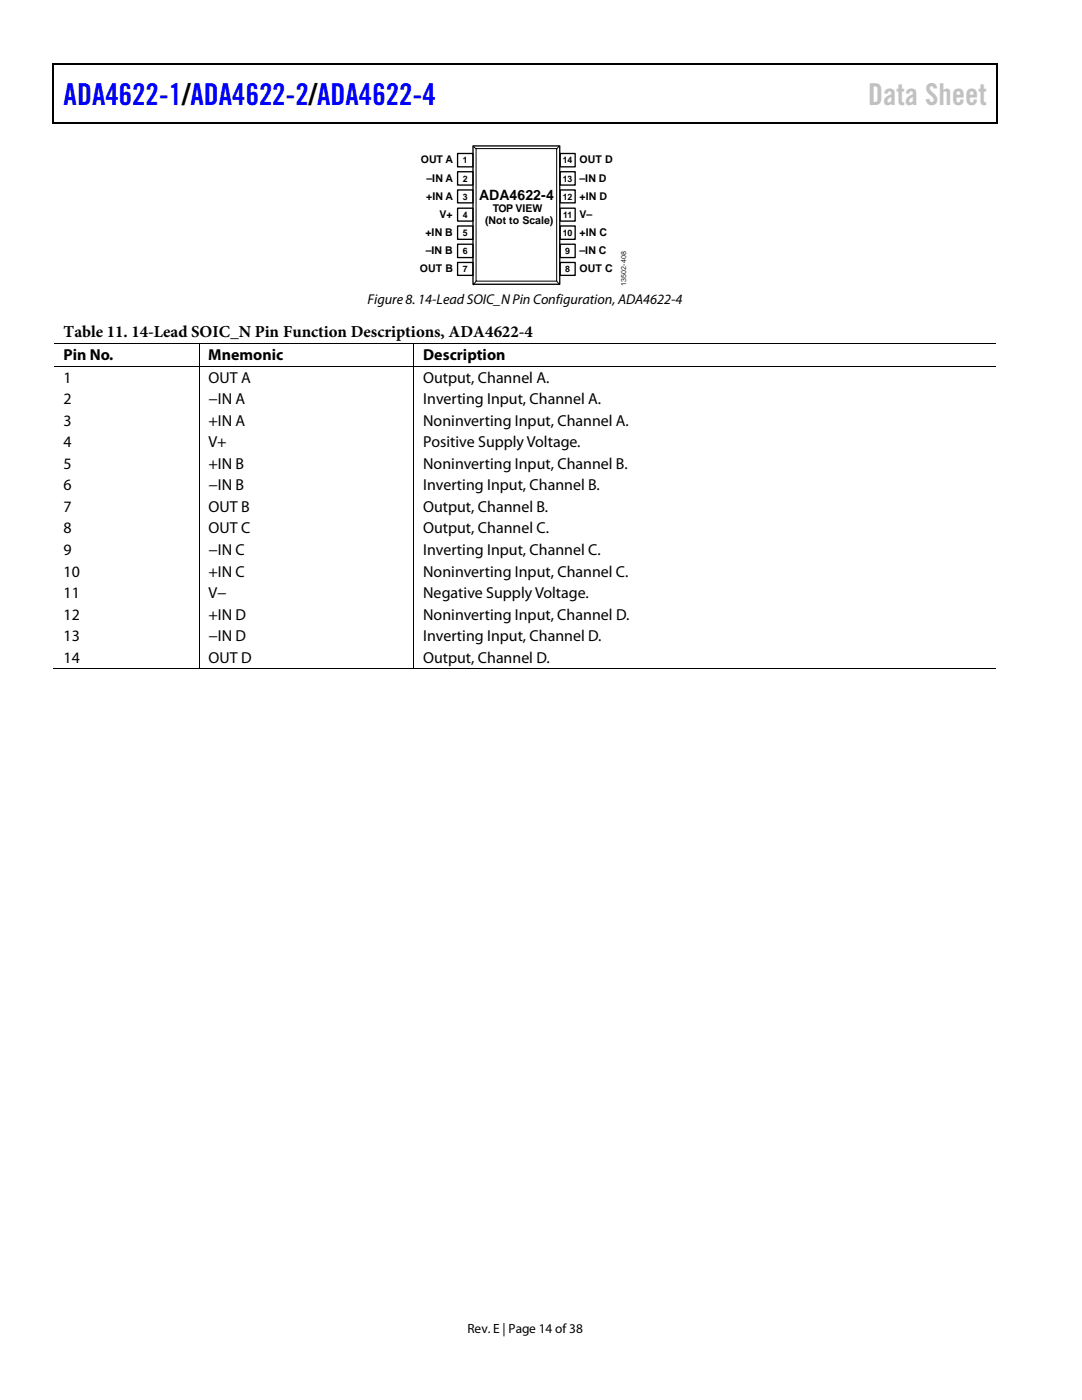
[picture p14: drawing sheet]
<svg xmlns="http://www.w3.org/2000/svg" width="216mm" height="279mm" viewBox="0 0 216 279" stroke-linecap="round" stroke-linejoin="round" font-family="sans-serif">
<defs><g id="words">
<text font-size="6" fill="#00f" x="12.7" y="20.9">ADA4622-1/ADA4622-2/ADA4622-4</text>
<text font-size="6" fill="#c1c1c1" x="173.2" y="20.9">Data Sheet</text>
<text font-size="3.3" x="12.7" y="67.3">Table 11. 14-Lead SOIC_N Pin Function Descriptions, ADA4622-4</text>
<g font-size="3.2">
<text x="12.7" y="71.9">Pin No.</text>
<text x="41.6" y="71.9">Mnemonic</text>
<text x="84.5" y="71.9">Description</text>
<text x="12.7" y="76.4">1</text>
<text x="41.6" y="76.4">OUT A</text>
<text x="84.5" y="76.4">Output, Channel A.</text>
<text x="12.7" y="80.7">2</text>
<text x="41.6" y="80.7">−IN A</text>
<text x="84.5" y="80.7">Inverting Input, Channel A.</text>
<text x="12.7" y="85">3</text>
<text x="12.7" y="89.3">4</text>
<text x="41.6" y="85">+IN A</text>
<text x="41.6" y="89.3">V+</text>
<text x="84.5" y="85">Noninverting Input, Channel A.</text>
<text x="84.5" y="89.3">Positive Supply Voltage.</text>
<text x="12.7" y="93.6">5</text>
<text x="41.6" y="93.6">+IN B</text>
<text x="84.5" y="93.6">Noninverting Input, Channel B.</text>
<text x="12.7" y="97.9">6</text>
<text x="41.6" y="97.9">−IN B</text>
<text x="84.5" y="97.9">Inverting Input, Channel B.</text>
<text x="12.7" y="102.2">7</text>
<text x="12.7" y="106.5">8</text>
<text x="41.6" y="102.2">OUT B</text>
<text x="41.6" y="106.5">OUT C</text>
<text x="84.5" y="102.2">Output, Channel B.</text>
<text x="84.5" y="106.5">Output, Channel C.</text>
<text x="12.7" y="110.7">9</text>
<text x="41.6" y="110.7">−IN C</text>
<text x="84.5" y="110.7">Inverting Input, Channel C.</text>
<text x="12.7" y="115.1">10</text>
<text x="12.7" y="119.3">11</text>
<text x="41.6" y="115.1">+IN C</text>
<text x="41.6" y="119.3">V−</text>
<text x="84.5" y="115.1">Noninverting Input, Channel C.</text>
<text x="84.5" y="119.3">Negative Supply Voltage.</text>
<text x="12.7" y="123.7">12</text>
<text x="41.6" y="123.7">+IN D</text>
<text x="84.5" y="123.7">Noninverting Input, Channel D.</text>
<text x="12.7" y="127.9">13</text>
<text x="41.6" y="127.9">−IN D</text>
<text x="84.5" y="127.9">Inverting Input, Channel D.</text>
<text x="12.7" y="132.2">14</text>
<text x="41.6" y="132.2">OUT D</text>
<text x="84.5" y="132.2">Output, Channel D.</text>
</g>
<g font-size="2.8">
<text x="95.6" y="40">ADA4622-4</text>
<text x="73.4" y="60.7">Figure 8. 14-Lead SOIC_NPin Configuration,ADA4622-4</text>
</g>
<text font-size="2.7" x="93.3" y="266">Rev. E | Page 14 of38</text>
<g font-size="2.1">
<text x="83.9" y="32.6">OUT A</text>
<text x="115.6" y="32.6">OUT D</text>
<text x="85.1" y="39.9">+IN A</text>
<text x="85.1" y="36.2">–IN A</text>
<text x="115.6" y="36.2">–IN D</text>
<text x="115.6" y="39.9">+IN D</text>
<text x="84.9" y="47.1">+IN B</text>
<text x="87.7" y="43.5">V+</text>
<text x="96.8" y="44.7">(Not to Scale)</text>
<text x="98.3" y="42.4">TOP VIEW</text>
<text x="115.6" y="43.5">V–</text>
<text x="115.6" y="47.1">+IN C</text>
<text x="85" y="50.7">–IN B</text>
<text x="115.6" y="50.7">–IN C</text>
<text x="83.8" y="54.3">OUT B</text>
<text x="115.6" y="54.3">OUT C</text>
</g>
<g font-size="1.8">
<text x="92.3" y="32.6">1</text>
<text x="112.3" y="32.6">14</text>
<text x="92.3" y="36.2">2</text>
<text x="92.3" y="39.8">3</text>
<text x="112.3" y="36.2">13</text>
<text x="112.3" y="39.8">12</text>
<text x="92.3" y="43.5">4</text>
<text x="92.3" y="47.1">5</text>
<text x="112.3" y="47.1">10</text>
<text x="112.3" y="43.5">11</text>
<text x="92.3" y="50.7">6</text>
<text x="112.8" y="50.7">9</text>
<text x="92.3" y="54.3">7</text>
<text x="112.8" y="54.3">8</text>
</g>
<text font-size="1.4" fill="#231f20" x="124.9" y="57" transform="rotate(-90 124.9 57)">13502-408</text>
</g></defs>
<g fill="#000">
<path d="M10.5 12.7h.3v1h-.3zM10.5 12.7h.3v.3h-.3zM133.3 12.7h.3v.3h-.3zM198.8 12.7h.2v1h-.2zM198.8 12.7h.2v.3h-.2zM10.5 24.4h.3v.2h-.3zM133.1 24.4h.2v.2h-.2zM198.8 24.4h.2v.2h-.2zM39.6 68.5h.2v.2h-.2zM39.6 73.1h.2v.1h-.2zM82.5 68.5h.1v.2h-.1zM82.5 73.1h.1v.1h-.1z"/>
<path d="M39.6 133.4h.2v.2h-.2zM82.5 133.4h.1v.2h-.1z"/>
</g>
<path d="M10.7 13.7v10.7M10.8 12.8h122.5M133.6 12.8h65.2M198.9 13.7v10.7M10.8 24.5h188" fill="none" stroke="#000" stroke-width=".25"/>
<g fill="none" stroke="#000" stroke-width=".26">
<path d="M91.3 37.9h3.1v2.6h-3.1zM91.3 34.3h3.1v2.6h-3.1zM91.3 30.6h3.1v2.7h-3.1zM94.4 29.1h17.3v27.6h-17.3zM111.8 30.6h3v2.7h-3zM111.8 34.3h3v2.6h-3zM111.8 37.9h3v2.6h-3zM91.3 41.6h3.1v2.5h-3.1zM91.3 45.1h3.1v2.7h-3.1zM91.3 48.7h3.1v2.7h-3.1zM91.3 52.4h3.1v2.6h-3.1zM111.8 41.6h3v2.5h-3z"/>
<path d="M111.8 45.1h3v2.7h-3zM111.8 48.7h3v2.7h-3zM111.8 52.4h3v2.6h-3z"/>
</g>
<g fill="none" stroke="#000" stroke-width=".2">
<path d="M94.5 29.2l.4 .5M95 29.7h16.1v26.4h-16.1zM111.5 29.2l-.4 .5M95 56.1l-.5 .7M111.2 56.2l.3 .4M10.8 68.6h28.8M10.8 73.2h28.8M39.7 68.7v4.4M39.7 73.2v60.2M39.8 68.6h42.7M39.8 73.2h42.7M82.6 68.7v4.4"/>
<path d="M82.6 73.2v60.2M82.6 68.6h116.2M82.6 73.2h116.2M10.5 133.5h29.1M39.8 133.5h42.7M82.6 133.5h116.2"/>
</g>
<use href="#words"/>
</svg>
